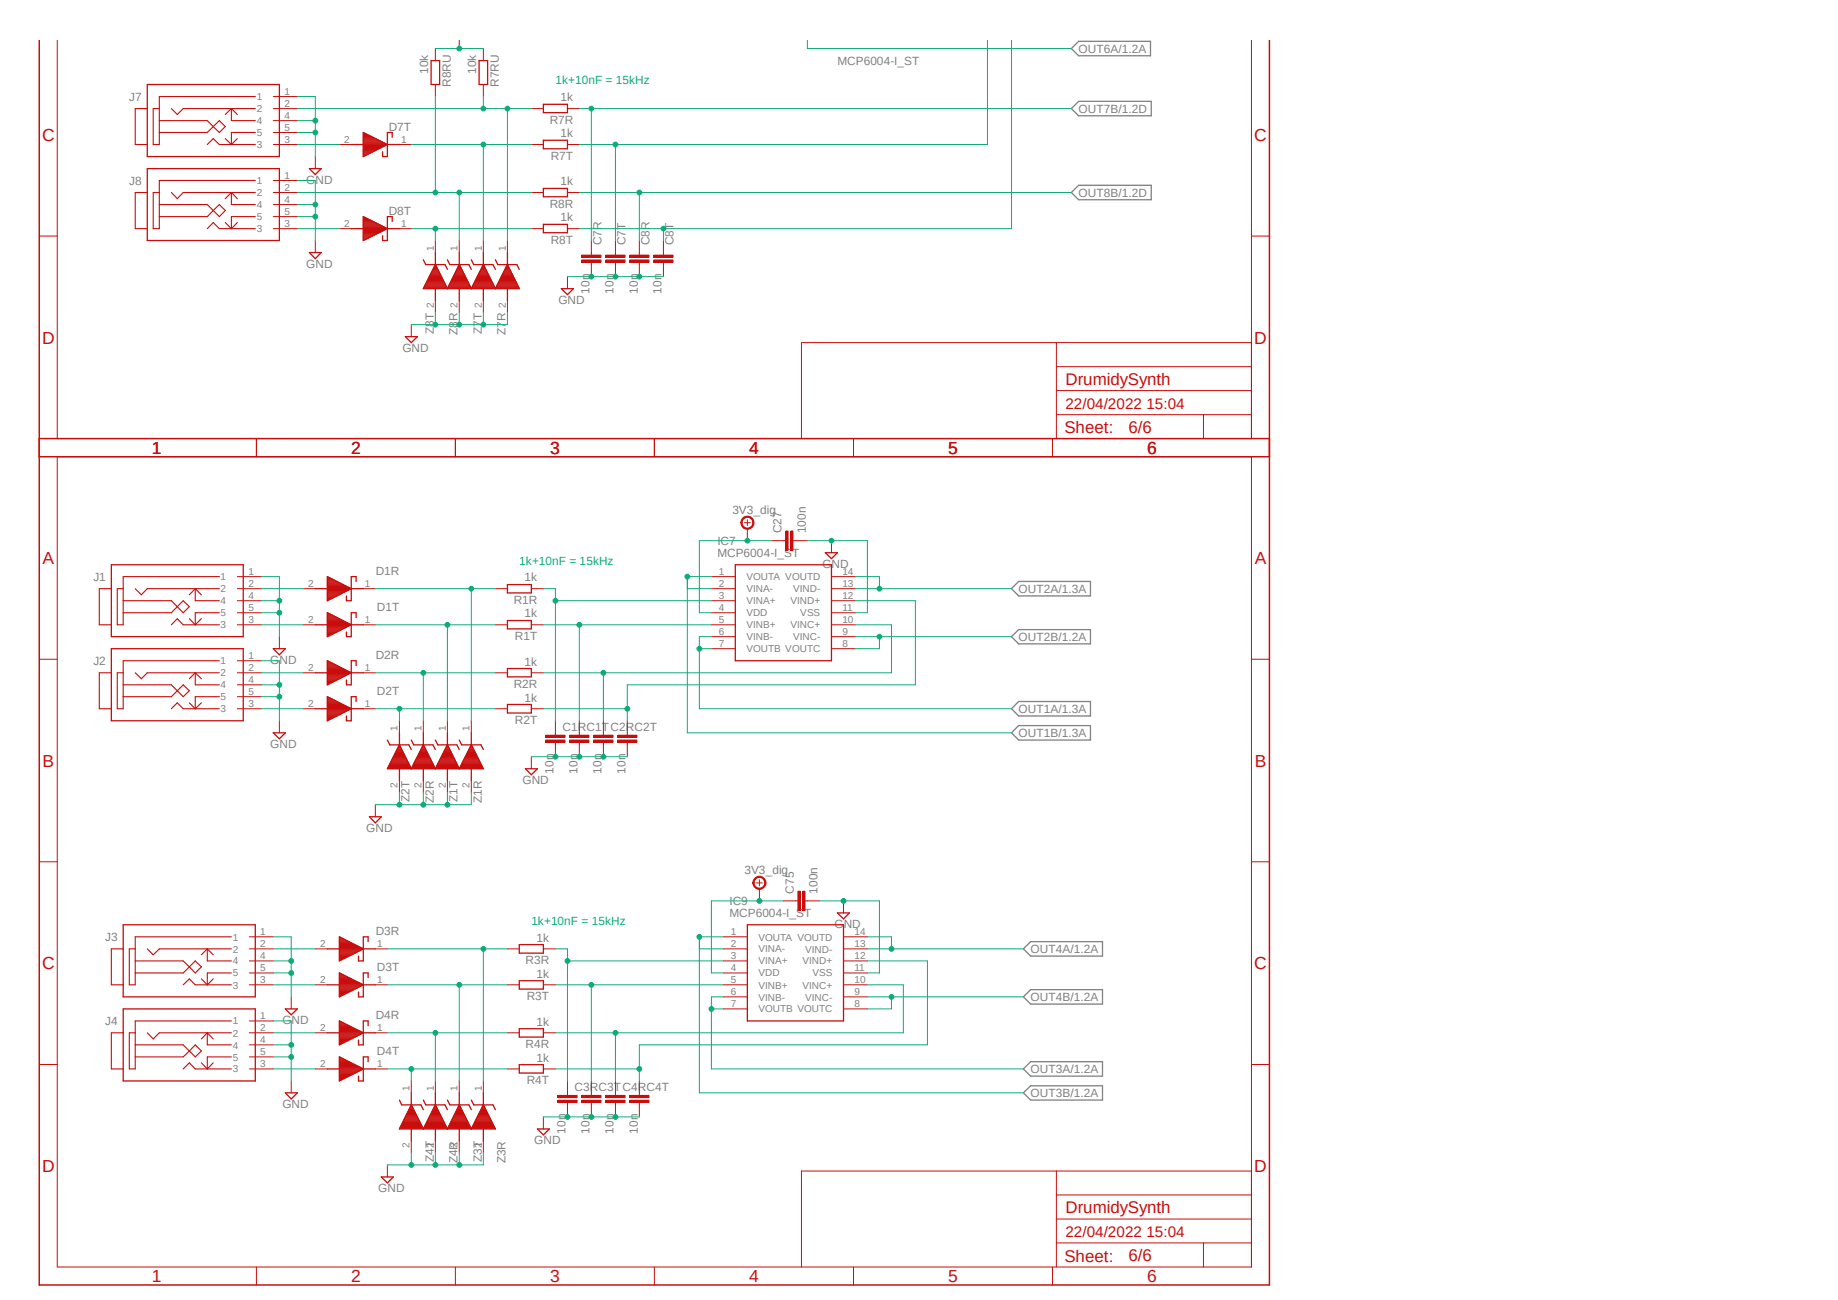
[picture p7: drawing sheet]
<svg xmlns="http://www.w3.org/2000/svg" width="420mm" height="297mm" viewBox="0 0 420 297" stroke-linecap="round" stroke-linejoin="round" font-family="sans-serif">
<defs><g id="words">
<g font-size="4" fill="#c90d0c">
<text x="9.6" y="32.2">C</text>
<text x="286.6" y="32.2">C</text>
<text x="9.6" y="78.5">D</text>
<text x="286.6" y="78.5">D</text>
<text x="34.7" y="103.7">1</text>
<text x="80.2" y="103.7">2</text>
<text x="125.7" y="103.7">3</text>
<text x="171.2" y="103.7">4</text>
<text x="216.7" y="103.7">5</text>
<text x="262.1" y="103.7">6</text>
<text x="9.7" y="128.9">A</text>
<text x="286.7" y="128.9">A</text>
<text x="9.7" y="175.2">B</text>
<text x="286.7" y="175.2">B</text>
<text x="9.6" y="221.4">C</text>
<text x="286.6" y="221.4">C</text>
<text x="9.6" y="267.7">D</text>
<text x="286.6" y="267.7">D</text>
<text x="34.7" y="292.9">1</text>
<text x="80.2" y="292.9">2</text>
<text x="125.7" y="292.9">3</text>
<text x="171.2" y="292.9">4</text>
<text x="216.7" y="292.9">5</text>
<text x="262.1" y="292.9">6</text>
</g>
<g font-size="3.9" fill="#c90d0c">
<text x="243.5" y="87.9">DrumidySynth</text>
<text x="243.2" y="99">Sheet:</text>
<text x="257.9" y="98.8">6/6</text>
<text x="243.5" y="277.1">DrumidySynth</text>
<text x="243.2" y="288.3">Sheet:</text>
<text x="257.9" y="288.1">6/6</text>
</g>
<g font-size="3.5" fill="#c90d0c">
<text x="243.5" y="93.3">22/04/2022 15:04</text>
<text x="243.5" y="282.6">22/04/2022 15:04</text>
</g>
<g font-size="2.7" fill="#808080">
<text x="97.8" y="16.9" transform="rotate(-90 97.8 16.9)">10k</text>
<text x="108.8" y="16.9" transform="rotate(-90 108.8 16.9)">10k</text>
<text x="191.3" y="14.8">MCP6004-I_ST</text>
<text x="246.5" y="12">OUT6A/1.2A</text>
<text x="29.5" y="23">J7</text>
<text x="103" y="19.8" transform="rotate(-90 103 19.8)">R8RU</text>
<text x="114" y="19.8" transform="rotate(-90 114 19.8)">R7RU</text>
<text x="128.1" y="23.2">1k</text>
<text x="88.8" y="29.9">D7T</text>
<text x="125.6" y="28.3">R7R</text>
<text x="246.5" y="25.7">OUT7B/1.2D</text>
<text x="128.1" y="31.4">1k</text>
<text x="70" y="42">GND</text>
<text x="125.9" y="36.5">R7T</text>
<text x="29.5" y="42.2">J8</text>
<text x="125.6" y="47.5">R8R</text>
<text x="128.1" y="42.3">1k</text>
<text x="246.5" y="45">OUT8B/1.2D</text>
<text x="88.8" y="49.1">D8T</text>
<text x="128.1" y="50.5">1k</text>
<text x="125.9" y="55.8">R8T</text>
<text x="137.5" y="56" transform="rotate(-90 137.5 56)">C7R</text>
<text x="143" y="56" transform="rotate(-90 143 56)">C7T</text>
<text x="148.4" y="56" transform="rotate(-90 148.4 56)">C8R</text>
<text x="153.9" y="56" transform="rotate(-90 153.9 56)">C8T</text>
<text x="70" y="61.1">GND</text>
<text x="127.6" y="69.4">GND</text>
<text x="134.7" y="67.1" transform="rotate(-90 134.7 67.1)">10n</text>
<text x="140.2" y="67.1" transform="rotate(-90 140.2 67.1)">10n</text>
<text x="145.7" y="67.1" transform="rotate(-90 145.7 67.1)">10n</text>
<text x="151.2" y="67.1" transform="rotate(-90 151.2 67.1)">10n</text>
<text x="99.1" y="76.3" transform="rotate(-90 99.1 76.3)">Z8T</text>
<text x="104.6" y="76.5" transform="rotate(-90 104.6 76.5)">Z8R</text>
<text x="110.1" y="76.3" transform="rotate(-90 110.1 76.3)">Z7T</text>
<text x="115.5" y="76.5" transform="rotate(-90 115.5 76.5)">Z7R</text>
<text x="91.9" y="80.3">GND</text>
<text x="167.3" y="117.3">3V3_dig</text>
<text x="163.9" y="124.5">IC7</text>
<text x="178.6" y="121.9" transform="rotate(-90 178.6 121.9)">C27</text>
<text x="184.1" y="121.9" transform="rotate(-90 184.1 121.9)">100n</text>
<text x="85.9" y="131.4">D1R</text>
<text x="163.9" y="127.2">MCP6004-I_ST</text>
<text x="187.9" y="129.7">GND</text>
<text x="21.3" y="132.7">J1</text>
<text x="119.9" y="132.8">1k</text>
<text x="232.7" y="135.5">OUT2A/1.3A</text>
<text x="86.1" y="139.6">D1T</text>
<text x="117.4" y="138">R1R</text>
<text x="119.9" y="141.1">1k</text>
<text x="117.6" y="146.3">R1T</text>
<text x="232.7" y="146.4">OUT2B/1.2A</text>
<text x="21.3" y="151.9">J2</text>
<text x="61.8" y="151.6">GND</text>
<text x="85.9" y="150.6">D2R</text>
<text x="119.9" y="152.1">1k</text>
<text x="86.1" y="158.8">D2T</text>
<text x="117.4" y="157.2">R2R</text>
<text x="119.9" y="160.3">1k</text>
<text x="117.6" y="165.4">R2T</text>
<text x="128.6" y="167">C1RC1TC2RC2T</text>
<text x="232.7" y="162.9">OUT1A/1.3A</text>
<text x="61.8" y="170.9">GND</text>
<text x="232.7" y="168.4">OUT1B/1.3A</text>
<text x="119.4" y="179.1">GND</text>
<text x="126.5" y="176.7" transform="rotate(-90 126.5 176.7)">10n</text>
<text x="132" y="176.7" transform="rotate(-90 132 176.7)">10n</text>
<text x="137.5" y="176.7" transform="rotate(-90 137.5 176.7)">10n</text>
<text x="143" y="176.7" transform="rotate(-90 143 176.7)">10n</text>
<text x="93.6" y="183.3" transform="rotate(-90 93.6 183.3)">Z2T</text>
<text x="99.1" y="183.5" transform="rotate(-90 99.1 183.5)">Z2R</text>
<text x="104.6" y="183.3" transform="rotate(-90 104.6 183.3)">Z1T</text>
<text x="110.1" y="183.5" transform="rotate(-90 110.1 183.5)">Z1R</text>
<text x="83.7" y="190">GND</text>
<text x="170.1" y="199.6">3V3_dig</text>
<text x="166.7" y="209.5">MCP6004-I_ST</text>
<text x="166.7" y="206.8">IC9</text>
<text x="181.4" y="204.2" transform="rotate(-90 181.4 204.2)">C75</text>
<text x="186.8" y="204.2" transform="rotate(-90 186.8 204.2)">100n</text>
<text x="24" y="215">J3</text>
<text x="85.9" y="213.7">D3R</text>
<text x="122.6" y="215.1">1k</text>
<text x="190.7" y="212">GND</text>
<text x="86.1" y="221.9">D3T</text>
<text x="120.1" y="220.3">R3R</text>
<text x="235.5" y="217.8">OUT4A/1.2A</text>
<text x="122.6" y="223.4">1k</text>
<text x="64.5" y="233.9">GND</text>
<text x="85.9" y="232.8">D4R</text>
<text x="120.4" y="228.6">R3T</text>
<text x="235.5" y="228.7">OUT4B/1.2A</text>
<text x="24" y="234.2">J4</text>
<text x="120.1" y="239.5">R4R</text>
<text x="122.6" y="234.3">1k</text>
<text x="86.1" y="241.1">D4T</text>
<text x="122.6" y="242.6">1k</text>
<text x="235.5" y="245.2">OUT3A/1.2A</text>
<text x="120.4" y="247.7">R4T</text>
<text x="131.3" y="249.3">C3RC3TC4RC4T</text>
<text x="235.5" y="250.7">OUT3B/1.2A</text>
<text x="64.5" y="253.1">GND</text>
<text x="122.1" y="261.4">GND</text>
<text x="129.2" y="259" transform="rotate(-90 129.2 259)">10n</text>
<text x="134.7" y="259" transform="rotate(-90 134.7 259)">10n</text>
<text x="140.2" y="259" transform="rotate(-90 140.2 259)">10n</text>
<text x="145.7" y="259" transform="rotate(-90 145.7 259)">10n</text>
<text x="99.1" y="265.6" transform="rotate(-90 99.1 265.6)">Z4T</text>
<text x="104.6" y="265.8" transform="rotate(-90 104.6 265.8)">Z4R</text>
<text x="110.1" y="265.6" transform="rotate(-90 110.1 265.6)">Z3T</text>
<text x="115.5" y="265.8" transform="rotate(-90 115.5 265.8)">Z3R</text>
<text x="86.4" y="272.3">GND</text>
</g>
<g font-size="2.7" fill="#0dab76">
<text x="126.9" y="19.3">1k+10nF = 15kHz</text>
<text x="118.7" y="129">1k+10nF = 15kHz</text>
<text x="121.4" y="211.3">1k+10nF = 15kHz</text>
</g>
<g font-size="2.3" fill="#808080">
<text x="58.7" y="22.9">1</text>
<text x="65" y="21.7">1</text>
<text x="58.7" y="25.6">2</text>
<text x="58.7" y="28.4">4</text>
<text x="65" y="24.4">2</text>
<text x="65" y="27.1">4</text>
<text x="65" y="29.9">5</text>
<text x="58.7" y="33.9">3</text>
<text x="58.7" y="31.1">5</text>
<text x="65" y="32.6">3</text>
<text x="78.6" y="32.6">2</text>
<text x="91.7" y="32.6">1</text>
<text x="65" y="40.9">1</text>
<text x="58.7" y="42.1">1</text>
<text x="58.7" y="44.8">2</text>
<text x="58.7" y="47.6">4</text>
<text x="65" y="43.6">2</text>
<text x="65" y="46.4">4</text>
<text x="58.7" y="53">3</text>
<text x="58.7" y="50.3">5</text>
<text x="65" y="51.9">3</text>
<text x="65" y="49.1">5</text>
<text x="78.6" y="51.9">2</text>
<text x="91.7" y="51.9">1</text>
<text x="99.1" y="57.3" transform="rotate(-90 99.1 57.3)">1</text>
<text x="104.6" y="57.3" transform="rotate(-90 104.6 57.3)">1</text>
<text x="110.1" y="57.3" transform="rotate(-90 110.1 57.3)">1</text>
<text x="115.6" y="57.3" transform="rotate(-90 115.6 57.3)">1</text>
<text x="99.1" y="70.3" transform="rotate(-90 99.1 70.3)">2</text>
<text x="104.6" y="70.3" transform="rotate(-90 104.6 70.3)">2</text>
<text x="110.1" y="70.3" transform="rotate(-90 110.1 70.3)">2</text>
<text x="115.6" y="70.3" transform="rotate(-90 115.6 70.3)">2</text>
<text x="56.8" y="131.4">1</text>
<text x="164.3" y="131.4">1</text>
<text x="192.5" y="131.4">14</text>
<text x="50.4" y="132.6">1</text>
<text x="50.4" y="135.3">2</text>
<text x="56.8" y="134.1">2</text>
<text x="56.8" y="136.9">4</text>
<text x="70.4" y="134.1">2</text>
<text x="83.4" y="134.1">1</text>
<text x="164.3" y="134.1">2</text>
<text x="164.3" y="136.9">3</text>
<text x="170.6" y="132.6">VOUTA VOUTD</text>
<text x="170.6" y="135.3">VINA-</text>
<text x="181.2" y="135.3">VIND-</text>
<text x="192.5" y="134.1">13</text>
<text x="192.5" y="136.9">12</text>
<text x="50.4" y="143.6">3</text>
<text x="50.4" y="138.1">4</text>
<text x="50.4" y="140.8">5</text>
<text x="56.8" y="142.4">3</text>
<text x="56.8" y="139.6">5</text>
<text x="70.4" y="142.4">2</text>
<text x="83.4" y="142.4">1</text>
<text x="164.3" y="139.6">4</text>
<text x="164.3" y="142.4">5</text>
<text x="170.6" y="138.1">VINA+</text>
<text x="170.6" y="140.8">VDD</text>
<text x="170.6" y="143.6">VINB+</text>
<text x="180.6" y="138.1">VIND+</text>
<text x="180.6" y="143.6">VINC+</text>
<text x="182.9" y="140.8">VSS</text>
<text x="192.5" y="139.6">11</text>
<text x="192.5" y="142.4">10</text>
<text x="164.3" y="145.1">6</text>
<text x="164.3" y="147.8">7</text>
<text x="170.6" y="146.3">VINB-</text>
<text x="170.6" y="149.1">VOUTB VOUTC</text>
<text x="181.2" y="146.3">VINC-</text>
<text x="192.5" y="145.1">9</text>
<text x="192.5" y="147.8">8</text>
<text x="50.4" y="151.8">1</text>
<text x="50.4" y="154.5">2</text>
<text x="56.8" y="150.6">1</text>
<text x="56.8" y="153.3">2</text>
<text x="70.4" y="153.3">2</text>
<text x="83.4" y="153.3">1</text>
<text x="50.4" y="157.3">4</text>
<text x="50.4" y="160">5</text>
<text x="56.8" y="161.5">3</text>
<text x="56.8" y="156.1">4</text>
<text x="56.8" y="158.8">5</text>
<text x="70.4" y="161.5">2</text>
<text x="83.4" y="161.5">1</text>
<text x="50.4" y="162.8">3</text>
<text x="90.8" y="167" transform="rotate(-90 90.8 167)">1</text>
<text x="96.3" y="167" transform="rotate(-90 96.3 167)">1</text>
<text x="101.9" y="167" transform="rotate(-90 101.9 167)">1</text>
<text x="107.3" y="167" transform="rotate(-90 107.3 167)">1</text>
<text x="90.8" y="180" transform="rotate(-90 90.8 180)">2</text>
<text x="96.3" y="180" transform="rotate(-90 96.3 180)">2</text>
<text x="101.9" y="180" transform="rotate(-90 101.9 180)">2</text>
<text x="107.3" y="180" transform="rotate(-90 107.3 180)">2</text>
<text x="53.2" y="214.9">1</text>
<text x="59.5" y="213.7">1</text>
<text x="167" y="213.7">1</text>
<text x="173.3" y="214.9">VOUTA VOUTD</text>
<text x="195.2" y="213.7">14</text>
<text x="53.2" y="217.6">2</text>
<text x="53.2" y="220.3">4</text>
<text x="59.5" y="216.4">2</text>
<text x="59.5" y="219.2">4</text>
<text x="59.5" y="221.9">5</text>
<text x="73.2" y="216.4">2</text>
<text x="86.1" y="216.4">1</text>
<text x="167" y="216.4">2</text>
<text x="167" y="219.2">3</text>
<text x="167" y="221.9">4</text>
<text x="173.3" y="217.6">VINA-</text>
<text x="173.3" y="220.3">VINA+</text>
<text x="183.4" y="220.3">VIND+</text>
<text x="184" y="217.6">VIND-</text>
<text x="195.2" y="216.4">13</text>
<text x="195.2" y="219.2">12</text>
<text x="195.2" y="221.9">11</text>
<text x="53.2" y="225.8">3</text>
<text x="53.2" y="223.1">5</text>
<text x="59.5" y="224.6">3</text>
<text x="73.2" y="224.6">2</text>
<text x="86.1" y="224.6">1</text>
<text x="167" y="224.6">5</text>
<text x="167" y="227.4">6</text>
<text x="173.3" y="223.1">VDD</text>
<text x="173.3" y="225.8">VINB+</text>
<text x="183.4" y="225.8">VINC+</text>
<text x="185.6" y="223.1">VSS</text>
<text x="195.2" y="224.6">10</text>
<text x="195.2" y="227.4">9</text>
<text x="59.5" y="232.9">1</text>
<text x="167" y="230.1">7</text>
<text x="173.3" y="228.6">VINB-</text>
<text x="173.3" y="231.3">VOUTB VOUTC</text>
<text x="184" y="228.6">VINC-</text>
<text x="195.2" y="230.1">8</text>
<text x="53.2" y="234.1">1</text>
<text x="53.2" y="236.8">2</text>
<text x="53.2" y="239.6">4</text>
<text x="59.5" y="235.6">2</text>
<text x="59.5" y="238.3">4</text>
<text x="73.2" y="235.6">2</text>
<text x="86.1" y="235.6">1</text>
<text x="53.2" y="245">3</text>
<text x="53.2" y="242.3">5</text>
<text x="59.5" y="243.8">3</text>
<text x="59.5" y="241.1">5</text>
<text x="73.2" y="243.8">2</text>
<text x="86.1" y="243.8">1</text>
<text x="93.6" y="249.3" transform="rotate(-90 93.6 249.3)">1</text>
<text x="99.1" y="249.3" transform="rotate(-90 99.1 249.3)">1</text>
<text x="104.6" y="249.3" transform="rotate(-90 104.6 249.3)">1</text>
<text x="110.1" y="249.3" transform="rotate(-90 110.1 249.3)">1</text>
<text x="93.6" y="262.3" transform="rotate(-90 93.6 262.3)">2</text>
<text x="99.1" y="262.3" transform="rotate(-90 99.1 262.3)">2</text>
<text x="104.6" y="262.3" transform="rotate(-90 104.6 262.3)">2</text>
<text x="110.1" y="262.3" transform="rotate(-90 110.1 262.3)">2</text>
</g>
</g></defs>
<path d="M148.8 9.2l-140.4 285M150.2 9.2l140.3 285" fill="none" stroke="#fff" stroke-width=".23"/>
<path d="M246.5 9.4h16.4v3.3h-16.4l-1.7-1.6zM246.5 23.2h16.6v3.3h-16.6l-1.7-1.7zM246.5 42.3h16.6v3.3h-16.6l-1.7-1.6zM232.7 132.8h16.5v3.3h-16.5l-1.6-1.6zM231.1 145.5l1.6-1.7h16.5v3.3h-16.5zM232.7 165.8h16.5v3.3h-16.5l-1.6-1.7zM232.7 160.3h16.5v3.3h-16.5l-1.6-1.7zM233.8 216.8l1.7-1.7h16.4v3.3h-16.4zM233.8 227.8l1.7-1.7h16.4v3.3h-16.4zM233.8 249.7l1.7-1.6h16.4v3.2h-16.4zM233.8 244.2l1.7-1.6h16.4v3.3h-16.4z" fill="none" stroke="#808080" stroke-width=".3"/>
<g fill="none" stroke="#c90d0c" stroke-width=".23">
<path d="M13.1 104.4h272.9v185.1h-272.9zM58.6 100.2v4.2M104.1 100.2v4.2M149.5 100.2v4.2M170.1 119.4h1.3M170.8 118.7v1.4M195 100.2v4.2M240.5 100.2v4.2M54.2 131.7h5.5M54.2 134.5h5.5M54.2 137.2h5.5M54.2 140h5.5"/>
<path d="M162.6 131.7h5.4M162.6 134.5h5.4M162.6 137.2h5.4M162.6 140h5.4M190 131.7h5.5M190 134.5h5.5M190 137.2h5.5M190 140h5.5M9 150.6h4.1M54.2 142.7h5.5M54.2 151h5.5M54.2 153.7h5.5"/>
<path d="M54.2 156.5h5.5M54.2 159.2h5.5M162.6 142.7h5.4M162.6 145.5h5.4M162.6 148.2h5.4M190 142.7h5.5M190 145.5h5.5M190 148.2h5.5M286 150.6h4.1M54.2 161.9h5.5M9 196.9h4.1M286 196.9h4.1"/>
<path d="M9 243.2h4.1M286 243.2h4.1M241.4 267.5v22M241.4 278.5h44.6M241.4 273h44.6M286 267.5h-102.9v22M58.6 289.5v4.1M104.1 289.5v4.1M149.5 289.5v4.1M195 289.5v4.1M240.5 289.5v4.1M241.4 284h44.6"/>
<path d="M275 284v5.5"/>
</g>
<path d="M9 100.2h281.1v193.4h-281.1z" fill="none" stroke="#c90d0c" stroke-width=".34"/>
<path d="M25.4 129h30.2v16.5h-30.2zM168 129h22v22h-22zM25.4 148.2h30.2v16.5h-30.2z" fill="none" stroke="#c90d0c" stroke-width=".3"/>
<g fill="none" stroke="#c90d0c" stroke-width=".25">
<path d="M25.4 134.5h-2.7v8.2h2.7M28.2 137.2h11l1.3 1.4M30.9 134.5l1.4 1.4 1.4-1.4h16.4M40.5 138.6l-1.3 1.4h-11M41.9 137.2l1.4 1.4-1.4 1.4-1.4-1.4zM44.6 134.5v2.7h5.5M44.6 134.5l-1.3 1.4M44.6 134.5l1.4 1.4M50.1 131.7h-21.9v11h-1.4v-8.2h1.4M50.1 140h-5.5v2.7M25.4 153.7h-2.7v8.2h2.7M28.2 156.5h11l2.7 2.7 1.4-1.4-1.4-1.3-2.7 2.7h-11"/>
<path d="M30.9 153.7l1.4 1.4 1.4-1.4h16.4M39.2 142.7l1.3-1.3 1.4 1.3h8.2M43.3 141.4l1.3 1.3M44.6 153.7v2.8h5.5M44.6 153.7l-1.3 1.4M44.6 153.7l1.4 1.4M46 141.4l-1.4 1.3M50.1 151h-21.9v10.9h-1.4v-8.2h1.4M50.1 159.2h-5.5v2.7M39.2 161.9l1.3-1.3 1.4 1.3h8.2M43.3 160.6l1.3 1.3M46 160.6l-1.4 1.3"/>
</g>
<path d="M169.6 118.4a1.51 1.51 0 0 1 2.4 .2 1.51 1.51 0 0 1-.7 2.2 1.51 1.51 0 0 1-2-1.4h.2a1.24 1.24 0 0 1 1.7-1.2 1.24 1.24 0 0 1 .5 2.1 1.24 1.24 0 0 1-2.1-.5l-.1-.4h-.2z" fill-rule="evenodd" fill="#c90d0c"/>
<path d="M169.6 118.4a1.51 1.51 0 0 1 2.4 .2 1.51 1.51 0 0 1-.7 2.2 1.51 1.51 0 0 1-2-1.4h.2a1.24 1.24 0 0 1 1.7-1.2 1.24 1.24 0 0 1 .5 2.1 1.24 1.24 0 0 1-2.1-.5l-.1-.4h-.2zM170.8 120.8v2.7M179 123.5h.6M181.2 123.5h.5M190 123.5v2.8" fill="none" stroke="#c90d0c" stroke-width=".23"/>
<path d="M188.6 126.3h2.7l-1.3 1.3z" fill="none" stroke="#c90d0c" stroke-width=".3"/>
<path d="M180.7 121.3h.5v4.4h-.5z" fill-rule="evenodd" fill="#c90d0c"/>
<path d="M180.7 121.3h.5v4.4h-.5z" fill="none" stroke="#c90d0c" stroke-width=".23"/>
<path d="M179.6 121.3h.5v4.4h-.5z" fill-rule="evenodd" fill="#c90d0c"/>
<g fill="none" stroke="#c90d0c" stroke-width=".23">
<path d="M69.3 134.5h2.8M83 134.5h2.8M113.2 134.5h2.8M121.4 134.5h2.8M176.3 123.5h2.7M179.6 121.3h.5v4.4h-.5zM181.7 123.5h2.8M63.8 145.5v2.7M69.3 142.7h2.8M69.3 153.7h2.8M83 142.7h2.8M83 153.7h2.8"/>
<path d="M113.2 142.7h2.8M113.2 153.7h2.8M121.4 142.7h2.8M121.4 153.7h2.8M63.8 164.7v2.7M69.3 161.9h2.8M83 161.9h2.8M113.2 161.9h2.8M121.4 161.9h2.8M126.9 167.4v.6M126.9 169.6v.6"/>
</g>
<g fill="none" stroke="#c90d0c" stroke-width=".3">
<path d="M74.8 137.2h.1M74.8 137h.5M74.8 136.8h.9M74.8 136.6h1.4M74.8 136.4h1.8M74.8 136.1h2.2M74.8 135.9h2.6M74.8 135.7h3.1M74.8 135.5h3.5M74.8 135.3h3.9M74.8 135.1h4.3M74.8 134.9h4.7"/>
<path d="M74.8 134.7h5.2M74.8 134.2h5M74.8 134h4.5M74.8 133.8h4.1M74.8 133.6h3.7M74.8 133.4h3.3M74.8 133.2h2.8M74.8 133h2.4M74.8 132.8h2M74.8 132.5h1.6M74.8 132.3h1.1M74.8 132.1h.7"/>
<path d="M74.8 131.9h.3M80.2 134.5h-8.1M80.3 134.5h2.7M80.3 134.5l-5.5 2.7M80.3 134.5l-5.5-2.8v5.5M81.4 132.8v-1.1h-1.1v5.5h-1.1v-1.1M116 133.6h5.4v1.9h-5.4zM62.4 148.2h2.8l-1.4 1.4zM72.1 142.7h2.7M72.1 153.7h2.7M74.8 151l5.5 2.7-5.5 2.8zM74.8 159.2l5.5 2.7-5.5 2.8z"/>
<path d="M74.8 145.4h.1M74.8 145.2h.6M74.8 145h1M74.8 144.8h1.4M74.8 144.6h1.8M74.8 144.4h2.2M74.8 144.1h2.7M74.8 143.9h3.1M74.8 143.7h3.5M74.8 143.5h3.9M74.8 143.3h4.3M74.8 143.1h4.7"/>
<path d="M74.8 142.9h5.2M74.8 142.7h5.4M74.8 142.5h5M74.8 142.2h4.5M74.8 142h4.1M74.8 141.8h3.7M74.8 141.6h3.3M74.8 141.4h2.8M74.8 141.2h2.4M74.8 141h2M74.8 140.8h1.6M74.8 140.5h1.1"/>
<path d="M74.8 140.3h.7M74.8 140.1h.3M74.8 156.4h.1M74.8 156.2h.6M74.8 156h1M74.8 155.7h1.4M74.8 155.5h1.8M74.8 155.3h2.2M74.8 155.1h2.7M74.8 154.9h3.1M74.8 154.7h3.5M74.8 154.5h3.9"/>
<path d="M74.8 154.3h4.4M74.8 154.1h4.8M74.8 153.8h5.2M74.8 153.6h5.3M74.8 153.4h4.9M74.8 153.2h4.5M74.8 153h4.1M74.8 152.8h3.6M74.8 152.6h3.2M74.8 152.4h2.8M74.8 152.1h2.4M74.8 151.9h2"/>
<path d="M74.8 151.7h1.5M74.8 151.5h1.1M74.8 151.3h.7M74.8 151.1h.3M74.8 159.9h1.5M74.8 159.7h1.1M74.8 159.5h.7M74.8 159.3h.3M80.3 142.7l-5.5-2.7v5.5M80.3 142.7h2.7M80.3 142.7l-5.5 2.8M80.3 153.7h2.7"/>
<path d="M81.4 141.1v-1.1h-1.1v5.5h-1.1v-1.1M81.4 152.1v-1.1h-1.1v5.5h-1.1v-1.1M116 152.7h5.4v1.9h-5.4zM116 141.8h5.4v1.9h-5.4zM62.4 167.4h2.8l-1.4 1.4zM72.1 161.9h2.7M74.8 164.6h.2M74.8 164.4h.6M74.8 164.2h1M74.8 164h1.4M74.8 163.7h1.9M74.8 163.5h2.3"/>
<path d="M74.8 163.3h2.7M74.8 163.1h3.1M74.8 162.9h3.5M74.8 162.7h3.9M74.8 162.5h4.4M74.8 162.3h4.8M74.8 162.1h5.2M74.8 161.8h5.3M74.8 161.6h4.9M74.8 161.4h4.5M74.8 161.2h4.1M74.8 161h3.6"/>
<path d="M74.8 160.8h3.2M74.8 160.6h2.8M74.8 160.4h2.4M74.8 160.1h2M80.3 161.9h2.7M81.4 160.3v-1.1h-1.1v5.5h-1.1v-1.1M116 161h5.4v1.9h-5.4z"/>
</g>
<path d="M124.7 169.1h4.4v.5h-4.4z" fill-rule="evenodd" fill="#c90d0c"/>
<path d="M124.7 169.1h4.4v.5h-4.4z" fill="none" stroke="#c90d0c" stroke-width=".23"/>
<path d="M124.7 168h4.4v.5h-4.4z" fill-rule="evenodd" fill="#c90d0c"/>
<path d="M124.7 168h4.4v.5h-4.4zM126.9 164.7v2.7M126.9 170.2v2.7M132.4 167.4v.6M132.4 169.6v.6" fill="none" stroke="#c90d0c" stroke-width=".23"/>
<path d="M130.2 169.1h4.4v.5h-4.4z" fill-rule="evenodd" fill="#c90d0c"/>
<path d="M130.2 169.1h4.4v.5h-4.4z" fill="none" stroke="#c90d0c" stroke-width=".23"/>
<path d="M130.2 168h4.4v.5h-4.4z" fill-rule="evenodd" fill="#c90d0c"/>
<path d="M130.2 168h4.4v.5h-4.4zM132.4 164.7v2.7M132.4 170.2v2.7M137.9 167.4v.6M137.9 169.6v.6" fill="none" stroke="#c90d0c" stroke-width=".23"/>
<path d="M135.7 169.1h4.4v.5h-4.4z" fill-rule="evenodd" fill="#c90d0c"/>
<path d="M135.7 169.1h4.4v.5h-4.4z" fill="none" stroke="#c90d0c" stroke-width=".23"/>
<path d="M135.7 168h4.4v.5h-4.4z" fill-rule="evenodd" fill="#c90d0c"/>
<path d="M135.7 168h4.4v.5h-4.4zM137.9 164.7v2.7M137.9 170.2v2.7M143.3 167.4v.6M143.3 169.6v.6" fill="none" stroke="#c90d0c" stroke-width=".23"/>
<path d="M141.1 169.1h4.4v.5h-4.4z" fill-rule="evenodd" fill="#c90d0c"/>
<path d="M141.1 169.1h4.4v.5h-4.4z" fill="none" stroke="#c90d0c" stroke-width=".23"/>
<path d="M141.1 168h4.4v.5h-4.4z" fill-rule="evenodd" fill="#c90d0c"/>
<g fill="none" stroke="#c90d0c" stroke-width=".23">
<path d="M91.3 164.7v2.7M91.3 178.4v2.7M96.7 164.7v2.7M96.7 178.4v2.7M102.2 164.7v2.7M102.2 178.4v2.7M107.7 164.7v2.7M107.7 178.4v2.7M121.4 172.9v2.7M141.1 168h4.4v.5h-4.4zM143.3 164.7v2.7M143.3 170.2v2.7"/>
<path d="M85.8 183.9v2.7M57 214h5.4M57 216.8h5.4M57 219.5h5.4M165.3 214h5.5M165.3 216.8h5.5M165.3 219.5h5.5M172.8 201.7h1.4M173.5 201v1.4M192.7 214h5.5M192.7 216.8h5.5M192.7 219.5h5.5"/>
<path d="M57 225h5.4M57 222.3h5.4M57 233.3h5.4M57 236h5.4M57 238.7h5.4M165.3 225h5.5M165.3 222.3h5.5M165.3 227.8h5.5M165.3 230.5h5.5M192.7 225h5.5M192.7 222.3h5.5M192.7 227.8h5.5"/>
<path d="M192.7 230.5h5.5M57 244.2h5.4M57 241.5h5.4"/>
</g>
<g fill="none" stroke="#c90d0c" stroke-width=".3">
<path d="M88.5 169.1l.6 1.1h4.3l.6 1M88.6 175.6h5.3M88.6 175.3h5.3M88.8 175.1h4.9M88.9 174.9h4.7M89 174.7h4.5M89.1 174.5h4.3M89.2 174.3h4.1M89.3 174.1h3.9M89.4 173.9h3.7M89.5 173.7h3.5M89.6 173.4h3.3"/>
<path d="M89.7 173.2h3.1M89.8 173h2.9M89.9 172.8h2.7M90 172.6h2.5M90.1 172.4h2.3M90.3 172.2h1.9M90.3 172h1.9M90.5 171.7h1.5M90.6 171.5h1.3M90.7 171.3h1.1M90.8 171.1h.9M90.9 170.9h.7"/>
<path d="M91 170.7h.5M91.1 170.5h.3M91.2 170.3h.1M91.3 170.2l-2.8 5.4h21.9l-2.7-5.4M91.3 167.4v2.8M91.3 175.6v2.8M91.3 170.2l2.7 5.4 2.7-5.4M94 169.1l.5 1.1h4.4l.6 1M94 175.6h5.4M94.1 175.3h5.2M94.2 175.1h5M94.4 174.9h4.7"/>
<path d="M94.4 174.7h4.6M94.6 174.5h4.3M94.7 174.3h4.1M94.8 174.1h3.9M94.9 173.9h3.7M95 173.7h3.5M95.1 173.4h3.3M95.2 173.2h3.1M95.3 173h2.9M95.4 172.8h2.6M95.5 172.6h2.5M95.6 172.4h2.2"/>
<path d="M95.7 172.2h2M95.8 172h1.8M95.9 171.7h1.6M96.1 171.5h1.3M96.1 171.3h1.2M96.3 171.1h.9M96.4 170.9h.7M96.5 170.7h.5M96.6 170.5h.3M96.7 170.3h.1M96.7 167.4v2.8M96.7 175.6v2.8"/>
<path d="M96.7 170.2l2.8 5.4 2.7-5.4M99.5 169.1l.5 1.1h4.4l.5 1M99.5 175.6h5.4M99.6 175.3h5.2M99.7 175.1h5M99.8 174.9h4.8M99.9 174.7h4.6M100 174.5h4.4M100.2 174.3h4.1M100.2 174.1h4M100.4 173.9h3.7M100.5 173.7h3.5"/>
<path d="M100.6 173.4h3.2M100.7 173.2h3.1M100.8 173h2.8M100.9 172.8h2.6M101 172.6h2.4M101.1 172.4h2.2M101.2 172.2h2.1M101.3 172h1.8M101.4 171.7h1.6M101.5 171.5h1.4M101.6 171.3h1.2M101.7 171.1h1"/>
<path d="M101.9 170.9h.7M101.9 170.7h.6M102.1 170.5h.3M102.2 170.3h.1M102.2 167.4v2.8M102.2 175.6v2.8M102.2 170.2l2.7 5.4 2.8-5.4M104.9 169.1l.6 1.1h4.4l.5 1M105 175.6h5.4M105.1 175.3h5.2M105.2 175.1h5M105.3 174.9h4.8"/>
<path d="M105.5 174.7h4.5M105.5 174.5h4.4M105.6 174.3h4.2M105.7 174.1h3.9M105.8 173.9h3.8M106 173.7h3.5M106 173.4h3.3M106.2 173.2h3.1M106.3 173h2.8M106.4 172.8h2.7M106.5 172.6h2.4M106.6 172.4h2.2"/>
<path d="M106.7 172.2h2M106.8 172h1.8M106.9 171.7h1.6M107 171.5h1.4M107.1 171.3h1.2M107.2 171.1h1M107.3 170.9h.8M107.4 170.7h.6M107.5 170.5h.4M107.7 170.3h.1M107.7 167.4v2.8M107.7 175.6v2.8"/>
<path d="M120.1 175.6h2.7l-1.4 1.4zM84.4 186.6h2.7l-1.3 1.4zM28.2 211.3h30.1v16.5h-30.1zM170.8 211.3h21.9v22h-21.9zM28.2 230.5h30.1v16.5h-30.1z"/>
</g>
<g fill="none" stroke="#c90d0c" stroke-width=".25">
<path d="M28.2 216.8h-2.8v8.2h2.8M30.9 219.5h11l2.7 2.8 1.4-1.4-1.4-1.4-2.7 2.8h-11M33.7 216.8l1.3 1.3 1.4-1.3h16.5M47.4 216.8v2.7h5.5M47.4 216.8l-1.4 1.3M47.4 216.8l1.3 1.3M52.9 214h-22v11h-1.4v-8.2h1.4M28.2 236h-2.8v8.2h2.8M30.9 238.7h11l1.4 1.4M33.7 236l1.3 1.4 1.4-1.4h16.5M41.9 225l1.4-1.4 1.3 1.4h8.3M44.6 238.7l1.4 1.4-1.4 1.4-1.3-1.4z"/>
<path d="M46 223.6l1.4 1.4M47.4 236v2.7h5.5M47.4 236l-1.4 1.4M47.4 236l1.3 1.4M48.7 223.6l-1.3 1.4M52.9 233.3h-22v10.9h-1.4v-8.2h1.4M52.9 222.3h-5.5v2.7M41.9 244.2l1.4-1.4 1.3 1.4h8.3M43.3 240.1l-1.4 1.4h-11M46 242.8l1.4 1.4M48.7 242.8l-1.3 1.4M52.9 241.5h-5.5v2.7"/>
</g>
<path d="M172.4 200.7a1.52 1.52 0 0 1 2.4 .2 1.52 1.52 0 0 1-.9 2.3 1.52 1.52 0 0 1-1.9-1.5h.3a1.22 1.22 0 0 1 1.7-1.1 1.22 1.22 0 0 1 .4 2 1.22 1.22 0 0 1-2-.5l-.1-.4h-.3z" fill-rule="evenodd" fill="#c90d0c"/>
<path d="M172.4 200.7a1.52 1.52 0 0 1 2.4 .2 1.52 1.52 0 0 1-.9 2.3 1.52 1.52 0 0 1-1.9-1.5h.3a1.22 1.22 0 0 1 1.7-1.1 1.22 1.22 0 0 1 .4 2 1.22 1.22 0 0 1-2-.5l-.1-.4h-.3zM173.5 203.1v2.7M181.7 205.8h.6M183.9 205.8h.6M192.7 205.8v2.8" fill="none" stroke="#c90d0c" stroke-width=".23"/>
<path d="M191.3 208.6h2.8l-1.4 1.3z" fill="none" stroke="#c90d0c" stroke-width=".3"/>
<path d="M183.4 203.6h.5v4.4h-.5z" fill-rule="evenodd" fill="#c90d0c"/>
<path d="M183.4 203.6h.5v4.4h-.5z" fill="none" stroke="#c90d0c" stroke-width=".23"/>
<path d="M182.3 203.6h.5v4.4h-.5z" fill-rule="evenodd" fill="#c90d0c"/>
<g fill="none" stroke="#c90d0c" stroke-width=".23">
<path d="M72.1 216.8h2.7M85.8 216.8h2.7M116 216.8h2.7M124.2 216.8h2.7M179 205.8h2.7M182.3 203.6h.5v4.4h-.5zM184.5 205.8h2.7M66.5 227.8v2.7M72.1 225h2.7M72.1 236h2.7M85.8 225h2.7M85.8 236h2.7"/>
<path d="M116 225h2.7M116 236h2.7M124.2 225h2.7M124.2 236h2.7M66.5 247v2.7M72.1 244.2h2.7M85.8 244.2h2.7M116 244.2h2.7M124.2 244.2h2.7M129.7 249.7v.5M129.7 251.9v.5"/>
</g>
<g fill="none" stroke="#c90d0c" stroke-width=".3">
<path d="M74.8 216.8h2.8M77.6 214l5.4 2.8-5.4 2.7zM77.6 219.4h.2M77.6 219.2h.6M77.6 219h1.1M77.6 218.8h1.5M77.6 218.6h1.9M77.6 218.4h2.3M77.6 218.1h2.7M77.6 217.9h3.2M77.6 217.7h3.6M77.6 217.5h4"/>
<path d="M77.6 217.3h4.4M77.6 217.1h4.9M77.6 216.9h5.3M77.6 216.7h5.2M77.6 216.5h4.7M77.6 216.2h4.3M77.6 216h3.9M77.6 215.8h3.5M77.6 215.6h3M77.6 215.4h2.6M77.6 215.2h2.2M77.6 215h1.8"/>
<path d="M77.6 214.8h1.4M77.6 214.5h.9M77.6 214.3h.5M77.6 214.1h.1M83 216.8h2.8M84.1 215.1v-1.1h-1.1v5.5h-1.1v-1.1M118.7 215.8h5.5v2h-5.5zM65.2 230.5h2.7l-1.4 1.4zM74.8 225h2.8M74.8 236h2.8M77.6 222.3l5.4 2.7-5.4 2.8zM77.6 233.3l5.4 2.7-5.4 2.7z"/>
<path d="M77.6 227.6h.2M77.6 227.4h.6M77.6 227.2h1.1M77.6 227h1.5M77.6 226.8h1.9M77.6 226.6h2.3M77.6 226.4h2.7M77.6 226.1h3.2M77.6 225.9h3.6M77.6 225.7h4M77.6 225.5h4.4M77.6 225.3h4.9"/>
<path d="M77.6 225.1h5.3M77.6 224.9h5.1M77.6 224.7h4.7M77.6 224.5h4.3M77.6 224.2h3.9M77.6 224h3.5M77.6 223.8h3M77.6 223.6h2.6M77.6 223.4h2.2M77.6 223.2h1.8M77.6 223h1.4M77.6 222.8h.9"/>
<path d="M77.6 222.5h.5M77.6 222.3h.1M77.6 238.6h.3M77.6 238.4h.7M77.6 238.2h1.1M77.6 238h1.5M77.6 237.7h1.9M77.6 237.5h2.4M77.6 237.3h2.8M77.6 237.1h3.2M77.6 236.9h3.6M77.6 236.7h4.1"/>
<path d="M77.6 236.5h4.5M77.6 236.3h4.9M77.6 236.1h5.3M77.6 235.8h5.1M77.6 235.6h4.7M77.6 235.4h4.3M77.6 235.2h3.8M77.6 235h3.4M77.6 234.8h3M77.6 234.6h2.6M77.6 234.4h2.2M77.6 234.1h1.7"/>
<path d="M77.6 233.9h1.3M77.6 233.7h.9M77.6 233.5h.5M77.6 233.3h.1M83 225h2.8M83 236h2.8M84.1 223.4v-1.1h-1.1v5.5h-1.1v-1.1M84.1 234.4v-1.1h-1.1v5.4h-1.1v-1.1M118.7 224.1h5.5v1.9h-5.5zM118.7 235h5.5v1.9h-5.5zM65.2 249.7h2.7l-1.4 1.4zM74.8 244.2h2.8"/>
<path d="M77.6 241.5l5.4 2.7-5.4 2.8zM77.6 246.8h.3M77.6 246.6h.7M77.6 246.4h1.1M77.6 246.2h1.5M77.6 246h1.9M77.6 245.7h2.4M77.6 245.5h2.8M77.6 245.3h3.2M77.6 245.1h3.6M77.6 244.9h4.1M77.6 244.7h4.5"/>
<path d="M77.6 244.5h4.9M77.6 244.3h5.3M77.6 244.1h5.1M77.6 243.8h4.7M77.6 243.6h4.3M77.6 243.4h3.8M77.6 243.2h3.4M77.6 243h3M77.6 242.8h2.6M77.6 242.6h2.2M77.6 242.4h1.7M77.6 242.1h1.3"/>
<path d="M77.6 241.9h.9M77.6 241.7h.5M77.6 241.5h.1M83 244.2h2.8M84.1 242.6v-1.1h-1.1v5.5h-1.1v-1.1M118.7 243.2h5.5v2h-5.5z"/>
</g>
<path d="M127.5 251.4h4.4v.5h-4.4z" fill-rule="evenodd" fill="#c90d0c"/>
<path d="M127.5 251.4h4.4v.5h-4.4z" fill="none" stroke="#c90d0c" stroke-width=".23"/>
<path d="M127.5 250.3h4.4v.5h-4.4z" fill-rule="evenodd" fill="#c90d0c"/>
<path d="M127.5 250.3h4.4v.5h-4.4zM129.7 247v2.7M129.7 252.4v2.8M135.1 249.7v.5M135.1 251.9v.5" fill="none" stroke="#c90d0c" stroke-width=".23"/>
<path d="M132.9 251.4h4.4v.5h-4.4z" fill-rule="evenodd" fill="#c90d0c"/>
<path d="M132.9 251.4h4.4v.5h-4.4z" fill="none" stroke="#c90d0c" stroke-width=".23"/>
<path d="M132.9 250.3h4.4v.5h-4.4z" fill-rule="evenodd" fill="#c90d0c"/>
<path d="M132.9 250.3h4.4v.5h-4.4zM135.1 247v2.7M135.1 252.4v2.8M140.6 249.7v.5M140.6 251.9v.5" fill="none" stroke="#c90d0c" stroke-width=".23"/>
<path d="M138.4 251.4h4.4v.5h-4.4z" fill-rule="evenodd" fill="#c90d0c"/>
<path d="M138.4 251.4h4.4v.5h-4.4z" fill="none" stroke="#c90d0c" stroke-width=".23"/>
<path d="M138.4 250.3h4.4v.5h-4.4z" fill-rule="evenodd" fill="#c90d0c"/>
<path d="M138.4 250.3h4.4v.5h-4.4zM140.6 247v2.7M140.6 252.4v2.8M146.1 249.7v.5M146.1 251.9v.5" fill="none" stroke="#c90d0c" stroke-width=".23"/>
<path d="M143.9 251.4h4.4v.5h-4.4z" fill-rule="evenodd" fill="#c90d0c"/>
<path d="M143.9 251.4h4.4v.5h-4.4z" fill="none" stroke="#c90d0c" stroke-width=".23"/>
<path d="M143.9 250.3h4.4v.5h-4.4z" fill-rule="evenodd" fill="#c90d0c"/>
<g fill="none" stroke="#c90d0c" stroke-width=".23">
<path d="M13.1 9.2v91h272.9v-91M62.4 22.1h5.5M62.4 24.8h5.5M62.4 33h5.5M62.4 27.6h5.5M62.4 30.3h5.5M72.1 35.8v2.7M77.6 33h2.7M91.3 33h2.7M121.4 24.8h2.8M121.4 33h2.8M129.7 24.8h2.7"/>
<path d="M129.7 33h2.7M9 53.9h4.1M62.4 41.2h5.5M62.4 44h5.5M62.4 52.2h5.5M62.4 46.7h5.5M62.4 49.5h5.5M72.1 54.9v2.8M77.6 52.2h2.7M91.3 52.2h2.7M121.4 44h2.8M121.4 52.2h2.8"/>
<path d="M129.7 44h2.7M129.7 52.2h2.7M135.1 57.7v.6M135.1 59.9v.6M286 53.9h4.1M241.4 78.3v21.9M286 78.3h-102.9v21.9M241.4 94.7h44.6M241.4 89.2h44.6M241.4 83.8h44.6M275 94.7v5.5M58.6 100.2v4.2"/>
<path d="M104.1 100.2v4.2M149.5 100.2v4.2M195 100.2v4.2M240.5 100.2v4.2M94 247v2.7M99.5 247v2.7M104.9 247v2.7M110.4 247v2.7M124.2 255.2v2.7M143.9 250.3h4.4v.5h-4.4zM146.1 247v2.7M146.1 252.4v2.8"/>
<path d="M88.5 266.1v2.8M94 260.7v2.7M99.5 260.7v2.7M104.9 260.7v2.7M110.4 260.7v2.7"/>
</g>
<g fill="none" stroke="#c90d0c" stroke-width=".3">
<path d="M33.7 19.3h30.1v16.5h-30.1zM33.7 38.5h30.1v16.4h-30.1zM70.7 38.5h2.7l-1.3 1.4zM80.3 33h2.7M83 30.3l5.5 2.7-5.5 2.8zM83 35.6h.4M83 35.4h.8M83 35.2h1.2M83 35h1.6M83 34.8h2M83 34.5h2.5M83 34.3h2.9"/>
<path d="M83 34.1h3.3M83 33.9h3.7M83 33.7h4.2M83 33.5h4.6M83 33.3h5M83 33.1h5.4M83 32.9h5.2M83 32.6h4.8M83 32.4h4.3M83 32.2h3.9M83 32h3.5M83 31.8h3.1"/>
<path d="M83 31.6h2.6M83 31.4h2.2M83 31.2h1.8M83 30.9h1.4M83 30.7h.9M83 30.5h.6M83 30.4h.1M88.5 33h2.8M89.6 31.4v-1.1h-1.1v5.5h-1.1v-1.1M124.2 23.8h5.5v1.9h-5.5zM124.2 32h5.5v2h-5.5zM70.7 57.7h2.7l-1.3 1.4z"/>
<path d="M80.3 52.2h8.1M83 49.5l5.5 2.7-5.5 2.7zM83 54.8h.4M83 54.6h.8M83 54.4h1.2M83 54.1h1.7M83 53.9h2.1M83 53.7h2.5M83 53.5h2.9M83 53.3h3.4M83 53.1h3.8M83 52.9h4.2"/>
<path d="M83 52.7h4.6M83 52.5h5M83 52h5.1M83 51.8h4.7M83 51.6h4.3M83 51.4h3.9M83 51.2h3.4M83 51h3M83 50.8h2.6M83 50.5h2.2M83 50.3h1.8M83 50.2h1.4"/>
<path d="M83 50h.9M83 49.7h.5M83 49.5h.1M88.5 52.2h2.8M89.6 50.6v-1.1h-1.1v5.4h-1.1v-1.1M124.2 43.1h5.5v1.9h-5.5zM124.2 51.3h5.5v1.9h-5.5zM91.3 251.3l.5 1.1h4.4l.5 1.1M91.4 257.8h5.2M91.4 257.6h5.2M91.6 257.3h4.8M91.7 257.1h4.7"/>
<path d="M91.8 256.9h4.4M91.9 256.7h4.2M92 256.5h4M92.1 256.3h3.8M92.2 256.1h3.6M92.3 255.9h3.4M92.4 255.7h3.2M92.5 255.4h3M92.6 255.2h2.8M92.7 255h2.6M92.8 254.8h2.4M92.9 254.6h2.2"/>
<path d="M93 254.4h2M93.1 254.2h1.8M93.2 254h1.5M93.3 253.7h1.4M93.4 253.5h1.1M93.6 253.3h.8M93.6 253.1h.7M93.8 252.9h.4M93.9 252.7h.2M94 252.4l-2.7 5.5h21.9l-2.8-5.5M94 249.7v2.7M94 257.9v2.8"/>
<path d="M94 252.4l2.7 5.5 2.8-5.5M94 252.5h.1M96.7 251.3l.6 1.1h4.4l.5 1.1M96.8 257.8h5.4M96.9 257.6h5.1M97 257.3h4.9M97.2 257.1h4.6M97.2 256.9h4.5M97.4 256.7h4.2M97.5 256.5h4M97.6 256.3h3.8M97.7 256.1h3.6"/>
<path d="M97.8 255.9h3.4M97.9 255.7h3.2M98 255.4h3M98.1 255.2h2.8M98.2 255h2.6M98.3 254.8h2.4M98.4 254.6h2.1M98.5 254.4h2M98.6 254.2h1.7M98.7 254h1.5M98.8 253.7h1.3M98.9 253.5h1.1"/>
<path d="M99 253.3h.9M99.1 253.1h.7M99.2 252.9h.5M99.4 252.7h.2M99.4 252.5h.1M99.5 249.7v2.7M99.5 257.9v2.8M99.5 252.4l2.7 5.5 2.7-5.5M102.2 251.3l.6 1.1h4.3l.6 1.1M102.3 257.8h5.3M102.4 257.6h5.1M102.5 257.3h4.9"/>
<path d="M102.6 257.1h4.7M102.7 256.9h4.5M102.8 256.7h4.3M103 256.5h4M103 256.3h3.9M103.2 256.1h3.6M103.3 255.9h3.4M103.4 255.7h3.2M103.5 255.4h3M103.6 255.2h2.7M103.7 255h2.6M103.8 254.8h2.3"/>
<path d="M103.9 254.6h2.1M104 254.4h1.9M104.1 254.2h1.7M104.2 254h1.5M104.3 253.7h1.3M104.4 253.5h1.1M104.5 253.3h.9M104.6 253.1h.7M104.7 252.9h.5M104.8 252.7h.3M104.9 252.5h.1M104.9 249.7v2.7"/>
<path d="M104.9 257.9v2.8M104.9 252.4l2.8 5.5 2.7-5.5M107.7 251.3l.5 1.1h4.4l.6 1.1M107.8 257.8h5.3M107.9 257.6h5.1M108 257.3h4.9M108.1 257.1h4.7M108.2 256.9h4.5M108.3 256.7h4.3M108.4 256.5h4.1M108.5 256.3h3.9M108.6 256.1h3.7"/>
<path d="M108.8 255.9h3.3M108.8 255.7h3.3M109 255.4h2.9M109.1 255.2h2.7M109.2 255h2.5M109.3 254.8h2.3M109.4 254.6h2.1M109.5 254.4h1.9M109.6 254.2h1.7M109.7 254h1.5M109.8 253.7h1.3M109.9 253.5h1.1"/>
<path d="M110 253.3h.9M110.1 253.1h.7M110.2 252.9h.5M110.3 252.7h.3M110.4 252.5h.1M110.4 249.7v2.7M110.4 257.9v2.8M122.8 257.9h2.7l-1.3 1.4zM87.1 268.9h2.8l-1.4 1.4z"/>
</g>
<path d="M9 9.2v95.2h281.1v-95.2" fill="none" stroke="#c90d0c" stroke-width=".34"/>
<g fill="none" stroke="#c90d0c" stroke-width=".25">
<path d="M33.7 24.8h-2.8v8.2h2.8M36.4 27.6h11l1.3 1.3M39.2 24.8l1.3 1.4 1.4-1.4h16.4M47.4 33l1.3-1.3 1.4 1.3h8.2M48.7 28.9l1.4-1.3 1.4 1.3-1.4 1.4zM48.7 28.9l-1.3 1.4h-11M51.5 31.7l1.4 1.3M52.9 24.8v2.8h5.4M52.9 24.8l-1.4 1.4M52.9 24.8l1.3 1.4M54.2 31.7l-1.3 1.3M58.3 22.1h-21.9v10.9h-1.4v-8.2h1.4"/>
<path d="M58.3 30.3h-5.4v2.7M33.7 44h-2.8v8.2h2.8M36.4 46.7h11l2.7 2.8 1.4-1.4-1.4-1.4-2.7 2.8h-11M39.2 44l1.3 1.4 1.4-1.4h16.4M47.4 52.2l1.3-1.4 1.4 1.4h8.2M51.5 50.8l1.4 1.4M52.9 44v2.7h5.4M52.9 44l-1.4 1.4M52.9 44l1.3 1.4M54.2 50.8l-1.3 1.4M58.3 41.2h-21.9v11h-1.4v-8.2h1.4M58.3 49.5h-5.4v2.7"/>
</g>
<path d="M132.9 59.4h4.4v.5h-4.4z" fill-rule="evenodd" fill="#c90d0c"/>
<path d="M132.9 59.4h4.4v.5h-4.4z" fill="none" stroke="#c90d0c" stroke-width=".23"/>
<path d="M132.9 58.3h4.4v.5h-4.4z" fill-rule="evenodd" fill="#c90d0c"/>
<path d="M132.9 58.3h4.4v.5h-4.4zM135.1 54.9v2.8M140.6 57.7v.6M140.6 59.9v.6M135.1 60.5v2.7" fill="none" stroke="#c90d0c" stroke-width=".23"/>
<path d="M138.4 59.4h4.4v.5h-4.4z" fill-rule="evenodd" fill="#c90d0c"/>
<path d="M138.4 59.4h4.4v.5h-4.4z" fill="none" stroke="#c90d0c" stroke-width=".23"/>
<path d="M138.4 58.3h4.4v.5h-4.4z" fill-rule="evenodd" fill="#c90d0c"/>
<path d="M138.4 58.3h4.4v.5h-4.4zM140.6 54.9v2.8M146.1 57.7v.6M146.1 59.9v.6M140.6 60.5v2.7" fill="none" stroke="#c90d0c" stroke-width=".23"/>
<path d="M143.9 59.4h4.4v.5h-4.4z" fill-rule="evenodd" fill="#c90d0c"/>
<path d="M143.9 59.4h4.4v.5h-4.4z" fill="none" stroke="#c90d0c" stroke-width=".23"/>
<path d="M143.9 58.3h4.4v.5h-4.4z" fill-rule="evenodd" fill="#c90d0c"/>
<path d="M143.9 58.3h4.4v.5h-4.4zM146.1 54.9v2.8M151.6 57.7v.6M151.6 59.9v.6M146.1 60.5v2.7" fill="none" stroke="#c90d0c" stroke-width=".23"/>
<path d="M149.4 59.4h4.4v.5h-4.4z" fill-rule="evenodd" fill="#c90d0c"/>
<path d="M149.4 59.4h4.4v.5h-4.4z" fill="none" stroke="#c90d0c" stroke-width=".23"/>
<path d="M149.4 58.3h4.4v.5h-4.4z" fill-rule="evenodd" fill="#c90d0c"/>
<g fill="none" stroke="#c90d0c" stroke-width=".23">
<path d="M99.5 11.1v2.7M99.5 19.3v2.8M104.9 9.2v1.9M110.4 11.1v2.7M110.4 19.3v2.8M99.5 54.9v2.8M104.9 54.9v2.8M110.4 54.9v2.8M116 54.9v2.8M149.4 58.3h4.4v.5h-4.4zM151.6 54.9v2.8M94 74.2v2.7"/>
<path d="M99.5 68.7v2.7M104.9 68.7v2.7M110.4 68.7v2.7M116 68.7v2.7M129.7 63.2v2.8M151.6 60.5v2.7"/>
</g>
<g fill="none" stroke="#c90d0c" stroke-width=".3">
<path d="M98.5 13.8h2v5.5h-2zM109.5 13.8h1.9v5.5h-1.9zM96.7 59.4l.6 1.1h4.4l.5 1.1M99.5 57.7v2.8M102.2 59.4l.6 1.1h4.3l.6 1.1M104.9 57.7v2.8M107.7 59.4l.5 1.1h4.4l.6 1.1M110.4 57.7v2.8M113.2 59.4l.5 1.1h4.4l.6 1.1M116 57.7v2.8M92.6 76.9h2.8l-1.4 1.4zM96.8 65.7h5.3"/>
<path d="M96.9 65.5h5.1M97 65.3h4.9M97.2 65.1h4.6M97.2 64.9h4.5M97.4 64.7h4.2M97.5 64.5h4M97.6 64.3h3.8M97.7 64.1h3.6M97.8 63.8h3.4M97.9 63.6h3.1M98 63.4h3M98.1 63.2h2.7"/>
<path d="M98.2 63h2.6M98.3 62.8h2.4M98.4 62.6h2.1M98.5 62.4h2M98.6 62.1h1.7M98.7 61.9h1.5M98.8 61.7h1.3M98.9 61.5h1.1M99.1 61.3h.8M99.1 61.1h.7M99.3 60.9h.4M99.4 60.7h.2"/>
<path d="M99.5 60.5l-2.8 5.5h22l-2.7-5.5M99.5 66v2.7M99.5 60.5l2.7 5.5 2.7-5.5M99.5 60.5h.1M102.3 65.7h5.3M102.4 65.5h5.1M102.5 65.3h4.9M102.6 65.1h4.7M102.7 64.9h4.5M102.8 64.7h4.3M103 64.5h4M103 64.3h3.9"/>
<path d="M103.2 64.1h3.6M103.3 63.8h3.4M103.4 63.6h3.2M103.5 63.4h3M103.6 63.2h2.7M103.7 63h2.6M103.8 62.8h2.3M103.9 62.6h2.1M104 62.4h1.9M104.1 62.1h1.7M104.2 61.9h1.5M104.3 61.7h1.3"/>
<path d="M104.4 61.5h1.1M104.5 61.3h.9M104.6 61.1h.7M104.7 60.9h.5M104.9 60.7h.2M104.9 66v2.7M104.9 60.5l2.8 5.5 2.7-5.5M107.8 65.7h5.3M107.9 65.5h5.1M108 65.3h4.9M108.1 65.1h4.7M108.2 64.9h4.5"/>
<path d="M108.3 64.7h4.3M108.4 64.5h4.1M108.5 64.3h3.9M108.6 64.1h3.7M108.8 63.8h3.3M108.8 63.6h3.3M109 63.4h2.9M109.1 63.2h2.7M109.2 63h2.5M109.3 62.8h2.3M109.4 62.6h2.1M109.5 62.4h1.9"/>
<path d="M109.6 62.1h1.7M109.7 61.9h1.5M109.8 61.7h1.3M109.9 61.5h1.1M110 61.3h.9M110.1 61.1h.7M110.2 60.9h.5M110.3 60.7h.3M110.4 66v2.7M110.4 60.5l2.8 5.5 2.8-5.5M110.4 60.5h.1M113.3 65.7h5.3"/>
<path d="M113.4 65.5h5.1M113.5 65.3h4.9M113.6 65.1h4.7M113.7 64.9h4.5M113.8 64.7h4.3M113.9 64.5h4M114 64.3h3.9M114.1 64.1h3.6M114.3 63.8h3.3M114.3 63.6h3.2M114.4 63.4h3M114.6 63.2h2.7"/>
<path d="M114.6 63h2.6M114.8 62.8h2.3M114.9 62.6h2.1M115 62.4h1.9M115.1 62.1h1.7M115.2 61.9h1.5M115.3 61.7h1.3M115.4 61.5h1.1M115.5 61.3h.9M115.6 61.1h.6M115.7 60.9h.5M115.8 60.7h.2"/>
<path d="M116 66v2.7M128.3 66h2.7l-1.3 1.3z"/>
</g>
<path d="M176.3 123.5h-16.5v16.5h2.8" fill="none" stroke="#0dab76" stroke-width=".23"/>
<circle cx="170.8" cy="123.5" r=".55" fill="#0dab76"/>
<g fill="none" stroke="#0dab76" stroke-width=".23">
<path d="M179 205.8h-16.4v16.5h2.7"/>
<circle cx="170.8" cy="123.5" r=".55"/>
</g>
<circle cx="173.5" cy="205.8" r=".55" fill="#0dab76"/>
<g fill="none" stroke="#0dab76" stroke-width=".23">
<path d="M104.9 11.1h5.5"/>
<circle cx="173.5" cy="205.8" r=".55"/>
</g>
<circle cx="104.9" cy="11.1" r=".55" fill="#0dab76"/>
<g fill="none" stroke="#0dab76" stroke-width=".23">
<path d="M99.5 11.1h5.4M184.5 123.5h5.5M195.5 140h2.7"/>
<circle cx="104.9" cy="11.1" r=".55"/>
</g>
<circle cx="190" cy="123.5" r=".55" fill="#0dab76"/>
<g fill="none" stroke="#0dab76" stroke-width=".23">
<path d="M59.7 131.7h4.1v13.8M59.7 137.2h4.1M190 123.5h8.2v16.5"/>
<circle cx="190" cy="123.5" r=".55"/>
</g>
<circle cx="63.8" cy="137.2" r=".55" fill="#0dab76"/>
<g fill="none" stroke="#0dab76" stroke-width=".23">
<path d="M59.7 140h4.1"/>
<circle cx="63.8" cy="137.2" r=".55"/>
</g>
<circle cx="63.8" cy="140" r=".55" fill="#0dab76"/>
<g fill="none" stroke="#0dab76" stroke-width=".23">
<path d="M59.7 151h4.1v13.7M59.7 156.5h4.1"/>
<circle cx="63.8" cy="140" r=".55"/>
</g>
<circle cx="63.8" cy="156.5" r=".55" fill="#0dab76"/>
<g fill="none" stroke="#0dab76" stroke-width=".23">
<path d="M59.7 159.2h4.1"/>
<circle cx="63.8" cy="156.5" r=".55"/>
</g>
<circle cx="63.8" cy="159.2" r=".55" fill="#0dab76"/>
<g fill="none" stroke="#0dab76" stroke-width=".23">
<path d="M121.4 172.9h11"/>
<circle cx="63.8" cy="159.2" r=".55"/>
</g>
<circle cx="126.9" cy="172.9" r=".55" fill="#0dab76"/>
<g fill="none" stroke="#0dab76" stroke-width=".23">
<path d="M132.4 172.9h5.5"/>
<circle cx="126.9" cy="172.9" r=".55"/>
</g>
<circle cx="132.4" cy="172.9" r=".55" fill="#0dab76"/>
<g fill="none" stroke="#0dab76" stroke-width=".23">
<path d="M137.9 172.9h5.4"/>
<circle cx="132.4" cy="172.9" r=".55"/>
</g>
<circle cx="137.9" cy="172.9" r=".55" fill="#0dab76"/>
<g fill="none" stroke="#0dab76" stroke-width=".23">
<path d="M91.3 181.1v2.8M96.7 181.1v2.8h-10.9"/>
<circle cx="137.9" cy="172.9" r=".55"/>
</g>
<circle cx="91.3" cy="183.9" r=".55" fill="#0dab76"/>
<g fill="none" stroke="#0dab76" stroke-width=".23">
<path d="M102.2 181.1v2.8h-5.5"/>
<circle cx="91.3" cy="183.9" r=".55"/>
</g>
<circle cx="96.7" cy="183.9" r=".55" fill="#0dab76"/>
<g fill="none" stroke="#0dab76" stroke-width=".23">
<path d="M107.7 181.1v2.8h-5.5"/>
<circle cx="96.7" cy="183.9" r=".55"/>
</g>
<circle cx="102.2" cy="183.9" r=".55" fill="#0dab76"/>
<g fill="none" stroke="#0dab76" stroke-width=".23">
<path d="M187.2 205.8h5.5M198.2 222.3h2.8"/>
<circle cx="102.2" cy="183.9" r=".55"/>
</g>
<circle cx="192.7" cy="205.8" r=".55" fill="#0dab76"/>
<g fill="none" stroke="#0dab76" stroke-width=".23">
<path d="M62.4 214h4.1v13.8M62.4 219.5h4.1M192.7 205.8h8.3v16.5"/>
<circle cx="192.7" cy="205.8" r=".55"/>
</g>
<circle cx="66.6" cy="219.5" r=".55" fill="#0dab76"/>
<g fill="none" stroke="#0dab76" stroke-width=".23">
<path d="M62.4 222.3h4.1"/>
<circle cx="66.6" cy="219.5" r=".55"/>
</g>
<circle cx="66.6" cy="222.3" r=".55" fill="#0dab76"/>
<g fill="none" stroke="#0dab76" stroke-width=".23">
<path d="M62.4 233.3h4.1v13.7M62.4 238.7h4.1"/>
<circle cx="66.6" cy="222.3" r=".55"/>
</g>
<circle cx="66.6" cy="238.7" r=".55" fill="#0dab76"/>
<g fill="none" stroke="#0dab76" stroke-width=".23">
<path d="M62.4 241.5h4.1"/>
<circle cx="66.6" cy="238.7" r=".55"/>
</g>
<circle cx="66.6" cy="241.5" r=".55" fill="#0dab76"/>
<g fill="none" stroke="#0dab76" stroke-width=".23">
<path d="M124.2 255.2h10.9"/>
<circle cx="66.6" cy="241.5" r=".55"/>
</g>
<circle cx="129.7" cy="255.2" r=".55" fill="#0dab76"/>
<g fill="none" stroke="#0dab76" stroke-width=".23">
<path d="M135.1 255.2h5.5"/>
<circle cx="129.7" cy="255.2" r=".55"/>
</g>
<circle cx="135.1" cy="255.2" r=".55" fill="#0dab76"/>
<g fill="none" stroke="#0dab76" stroke-width=".23">
<path d="M140.6 255.2h5.5"/>
<circle cx="135.1" cy="255.2" r=".55"/>
</g>
<circle cx="140.6" cy="255.2" r=".55" fill="#0dab76"/>
<g fill="none" stroke="#0dab76" stroke-width=".23">
<path d="M94 263.4v2.7M99.5 263.4v2.7h-11"/>
<circle cx="140.6" cy="255.2" r=".55"/>
</g>
<circle cx="94" cy="266.1" r=".55" fill="#0dab76"/>
<g fill="none" stroke="#0dab76" stroke-width=".23">
<path d="M104.9 263.4v2.7h-5.4"/>
<circle cx="94" cy="266.1" r=".55"/>
</g>
<circle cx="99.5" cy="266.1" r=".55" fill="#0dab76"/>
<g fill="none" stroke="#0dab76" stroke-width=".23">
<path d="M110.4 263.4v2.7h-5.5"/>
<circle cx="99.5" cy="266.1" r=".55"/>
</g>
<circle cx="104.9" cy="266.1" r=".55" fill="#0dab76"/>
<g fill="none" stroke="#0dab76" stroke-width=".23">
<path d="M67.9 22.1h4.2v13.7M67.9 27.6h4.2"/>
<circle cx="104.9" cy="266.1" r=".55"/>
</g>
<circle cx="72.1" cy="27.6" r=".55" fill="#0dab76"/>
<g fill="none" stroke="#0dab76" stroke-width=".23">
<path d="M67.9 30.3h4.2"/>
<circle cx="72.1" cy="27.6" r=".55"/>
</g>
<circle cx="72.1" cy="30.3" r=".55" fill="#0dab76"/>
<g fill="none" stroke="#0dab76" stroke-width=".23">
<path d="M67.9 41.2h4.2v13.7M67.9 46.7h4.2"/>
<circle cx="72.1" cy="30.3" r=".55"/>
</g>
<circle cx="72.1" cy="46.7" r=".55" fill="#0dab76"/>
<g fill="none" stroke="#0dab76" stroke-width=".23">
<path d="M67.9 49.5h4.2"/>
<circle cx="72.1" cy="46.7" r=".55"/>
</g>
<circle cx="72.1" cy="49.5" r=".55" fill="#0dab76"/>
<g fill="none" stroke="#0dab76" stroke-width=".23">
<path d="M129.7 63.2h10.9"/>
<circle cx="72.1" cy="49.5" r=".55"/>
</g>
<circle cx="135.1" cy="63.2" r=".55" fill="#0dab76"/>
<g fill="none" stroke="#0dab76" stroke-width=".23">
<path d="M140.6 63.2h5.5"/>
<circle cx="135.1" cy="63.2" r=".55"/>
</g>
<circle cx="140.6" cy="63.2" r=".55" fill="#0dab76"/>
<g fill="none" stroke="#0dab76" stroke-width=".23">
<path d="M146.1 63.2h5.5"/>
<circle cx="140.6" cy="63.2" r=".55"/>
</g>
<circle cx="146.1" cy="63.2" r=".55" fill="#0dab76"/>
<g fill="none" stroke="#0dab76" stroke-width=".23">
<path d="M99.5 71.4v2.8M104.9 71.4v2.8h-10.9"/>
<circle cx="146.1" cy="63.2" r=".55"/>
</g>
<circle cx="99.5" cy="74.2" r=".55" fill="#0dab76"/>
<g fill="none" stroke="#0dab76" stroke-width=".23">
<path d="M110.4 71.4v2.8h-5.5"/>
<circle cx="99.5" cy="74.2" r=".55"/>
</g>
<circle cx="104.9" cy="74.2" r=".55" fill="#0dab76"/>
<g fill="none" stroke="#0dab76" stroke-width=".23">
<path d="M116 71.4v2.8h-5.6"/>
<circle cx="104.9" cy="74.2" r=".55"/>
</g>
<circle cx="110.4" cy="74.2" r=".55" fill="#0dab76"/>
<g fill="none" stroke="#0dab76" stroke-width=".23">
<path d="M162.6 131.7h-5.5v2.8h5.5"/>
<circle cx="110.4" cy="74.2" r=".55"/>
</g>
<circle cx="157.1" cy="131.7" r=".55" fill="#0dab76"/>
<g fill="none" stroke="#0dab76" stroke-width=".23">
<path d="M157.1 131.7v35.7h74M162.6 145.5h-2.8v2.7h2.8"/>
<circle cx="157.1" cy="131.7" r=".55"/>
</g>
<circle cx="159.8" cy="148.2" r=".55" fill="#0dab76"/>
<g fill="none" stroke="#0dab76" stroke-width=".23">
<path d="M195.5 131.7h5.5v2.8M195.5 134.5h35.6M159.8 148.2v13.7h71.3"/>
<circle cx="159.8" cy="148.2" r=".55"/>
</g>
<circle cx="201" cy="134.5" r=".55" fill="#0dab76"/>
<g fill="none" stroke="#0dab76" stroke-width=".23">
<path d="M195.5 145.5h35.6M201 145.5v2.7h-5.5"/>
<circle cx="201" cy="134.5" r=".55"/>
</g>
<circle cx="201" cy="145.5" r=".55" fill="#0dab76"/>
<g fill="none" stroke="#0dab76" stroke-width=".23">
<path d="M59.7 134.5h9.6M124.2 134.5h2.7v30.2M126.9 137.2h35.7M59.7 142.7h9.6M59.7 153.7h9.6M59.7 161.9h9.6"/>
<circle cx="201" cy="145.5" r=".55"/>
</g>
<circle cx="126.9" cy="137.2" r=".55" fill="#0dab76"/>
<g fill="none" stroke="#0dab76" stroke-width=".23">
<path d="M124.2 142.7h38.4M132.4 142.7v22"/>
<circle cx="126.9" cy="137.2" r=".55"/>
</g>
<circle cx="132.4" cy="142.7" r=".55" fill="#0dab76"/>
<g fill="none" stroke="#0dab76" stroke-width=".23">
<path d="M137.9 153.7v11M195.5 142.7h8.2v11h-79.5"/>
<circle cx="132.4" cy="142.7" r=".55"/>
</g>
<circle cx="137.9" cy="153.7" r=".55" fill="#0dab76"/>
<g fill="none" stroke="#0dab76" stroke-width=".23">
<path d="M195.5 137.2h13.7v19.3h-65.9v8.2M124.2 161.9h19.1"/>
<circle cx="137.9" cy="153.7" r=".55"/>
</g>
<circle cx="143.3" cy="161.9" r=".55" fill="#0dab76"/>
<g fill="none" stroke="#0dab76" stroke-width=".23">
<path d="M85.8 134.5h27.4M107.7 134.5v30.2"/>
<circle cx="143.3" cy="161.9" r=".55"/>
</g>
<circle cx="107.7" cy="134.5" r=".55" fill="#0dab76"/>
<g fill="none" stroke="#0dab76" stroke-width=".23">
<path d="M85.8 142.7h27.4M102.2 142.7v22"/>
<circle cx="107.7" cy="134.5" r=".55"/>
</g>
<circle cx="102.2" cy="142.7" r=".55" fill="#0dab76"/>
<g fill="none" stroke="#0dab76" stroke-width=".23">
<path d="M85.8 153.7h27.4M96.7 153.7v11"/>
<circle cx="102.2" cy="142.7" r=".55"/>
</g>
<circle cx="96.7" cy="153.7" r=".55" fill="#0dab76"/>
<g fill="none" stroke="#0dab76" stroke-width=".23">
<path d="M85.8 161.9h27.4M91.3 161.9v2.8"/>
<circle cx="96.7" cy="153.7" r=".55"/>
</g>
<circle cx="91.3" cy="161.9" r=".55" fill="#0dab76"/>
<g fill="none" stroke="#0dab76" stroke-width=".23">
<path d="M165.3 214h-5.5v2.8h5.5"/>
<circle cx="91.3" cy="161.9" r=".55"/>
</g>
<circle cx="159.8" cy="214" r=".55" fill="#0dab76"/>
<g fill="none" stroke="#0dab76" stroke-width=".23">
<path d="M159.8 214v35.7h74M165.3 227.8h-2.7v2.7h2.7"/>
<circle cx="159.8" cy="214" r=".55"/>
</g>
<circle cx="162.6" cy="230.5" r=".55" fill="#0dab76"/>
<g fill="none" stroke="#0dab76" stroke-width=".23">
<path d="M198.2 214h5.5v2.8M198.2 216.8h35.6M162.6 230.5v13.7h71.2"/>
<circle cx="162.6" cy="230.5" r=".55"/>
</g>
<circle cx="203.7" cy="216.8" r=".55" fill="#0dab76"/>
<g fill="none" stroke="#0dab76" stroke-width=".23">
<path d="M198.2 227.8h35.6M203.7 227.8v2.7h-5.5"/>
<circle cx="203.7" cy="216.8" r=".55"/>
</g>
<circle cx="203.7" cy="227.8" r=".55" fill="#0dab76"/>
<g fill="none" stroke="#0dab76" stroke-width=".23">
<path d="M62.4 216.8h9.7M126.9 216.8h2.8v30.2M129.7 219.5h35.6M62.4 225h9.7M62.4 236h9.7M62.4 244.2h9.7"/>
<circle cx="203.7" cy="227.8" r=".55"/>
</g>
<circle cx="129.7" cy="219.5" r=".55" fill="#0dab76"/>
<g fill="none" stroke="#0dab76" stroke-width=".23">
<path d="M126.9 225h38.4M135.1 225v22"/>
<circle cx="129.7" cy="219.5" r=".55"/>
</g>
<circle cx="135.1" cy="225" r=".55" fill="#0dab76"/>
<g fill="none" stroke="#0dab76" stroke-width=".23">
<path d="M140.6 236v11M198.2 225h8.2v11h-79.5"/>
<circle cx="135.1" cy="225" r=".55"/>
</g>
<circle cx="140.6" cy="236" r=".55" fill="#0dab76"/>
<g fill="none" stroke="#0dab76" stroke-width=".23">
<path d="M198.2 219.5h13.7v19.2h-65.8v8.3M126.9 244.2h19.2"/>
<circle cx="140.6" cy="236" r=".55"/>
</g>
<circle cx="146.1" cy="244.2" r=".55" fill="#0dab76"/>
<g fill="none" stroke="#0dab76" stroke-width=".23">
<path d="M88.5 216.8h27.5M110.4 216.8v30.2"/>
<circle cx="146.1" cy="244.2" r=".55"/>
</g>
<circle cx="110.4" cy="216.8" r=".55" fill="#0dab76"/>
<g fill="none" stroke="#0dab76" stroke-width=".23">
<path d="M88.5 225h27.5M104.9 225v22"/>
<circle cx="110.4" cy="216.8" r=".55"/>
</g>
<circle cx="104.9" cy="225" r=".55" fill="#0dab76"/>
<g fill="none" stroke="#0dab76" stroke-width=".23">
<path d="M88.5 236h27.5M99.5 236v11"/>
<circle cx="104.9" cy="225" r=".55"/>
</g>
<circle cx="99.5" cy="236" r=".55" fill="#0dab76"/>
<g fill="none" stroke="#0dab76" stroke-width=".23">
<path d="M88.5 244.2h27.5M94 244.2v2.8"/>
<circle cx="99.5" cy="236" r=".55"/>
</g>
<circle cx="94" cy="244.2" r=".55" fill="#0dab76"/>
<g fill="none" stroke="#0dab76" stroke-width=".23">
<path d="M184.5 9.2v1.9h60.3M110.4 24.8h11M116 24.8v30.1"/>
<circle cx="94" cy="244.2" r=".55"/>
</g>
<circle cx="116" cy="24.8" r=".55" fill="#0dab76"/>
<g fill="none" stroke="#0dab76" stroke-width=".23">
<path d="M110.4 22.1v2.7"/>
<circle cx="116" cy="24.8" r=".55"/>
</g>
<circle cx="110.4" cy="24.8" r=".55" fill="#0dab76"/>
<g fill="none" stroke="#0dab76" stroke-width=".23">
<path d="M67.9 24.8h42.5M67.9 33h9.7M99.5 44h21.9M104.9 44v10.9"/>
<circle cx="110.4" cy="24.8" r=".55"/>
</g>
<circle cx="104.9" cy="44" r=".55" fill="#0dab76"/>
<g fill="none" stroke="#0dab76" stroke-width=".23">
<path d="M99.5 22.1v21.9"/>
<circle cx="104.9" cy="44" r=".55"/>
</g>
<circle cx="99.5" cy="44" r=".55" fill="#0dab76"/>
<g fill="none" stroke="#0dab76" stroke-width=".23">
<path d="M132.4 24.8h112.4M135.1 24.8v30.1M67.9 44h31.6M67.9 52.2h9.7"/>
<circle cx="99.5" cy="44" r=".55"/>
</g>
<circle cx="135.1" cy="24.8" r=".55" fill="#0dab76"/>
<g fill="none" stroke="#0dab76" stroke-width=".23">
<path d="M225.6 9.2v23.8h-93.2M140.6 33v21.9"/>
<circle cx="135.1" cy="24.8" r=".55"/>
</g>
<circle cx="140.6" cy="33" r=".55" fill="#0dab76"/>
<g fill="none" stroke="#0dab76" stroke-width=".23">
<path d="M132.4 44h112.4M146.1 44v10.9"/>
<circle cx="140.6" cy="33" r=".55"/>
</g>
<circle cx="146.1" cy="44" r=".55" fill="#0dab76"/>
<g fill="none" stroke="#0dab76" stroke-width=".23">
<path d="M231.1 9.2v43h-98.7M151.6 52.2v2.7"/>
<circle cx="146.1" cy="44" r=".55"/>
</g>
<circle cx="151.6" cy="52.2" r=".55" fill="#0dab76"/>
<g fill="none" stroke="#0dab76" stroke-width=".23">
<path d="M94 33h27.4M110.4 33v21.9"/>
<circle cx="151.6" cy="52.2" r=".55"/>
</g>
<circle cx="110.4" cy="33" r=".55" fill="#0dab76"/>
<g fill="none" stroke="#0dab76" stroke-width=".23">
<path d="M94 52.2h27.4M99.5 52.2v2.7"/>
<circle cx="110.4" cy="33" r=".55"/>
</g>
<circle cx="99.5" cy="52.2" r=".55" fill="#0dab76"/>
<circle cx="99.5" cy="52.2" r=".55" fill="none" stroke="#0dab76" stroke-width=".23"/>
<use href="#words"/>
</svg>
